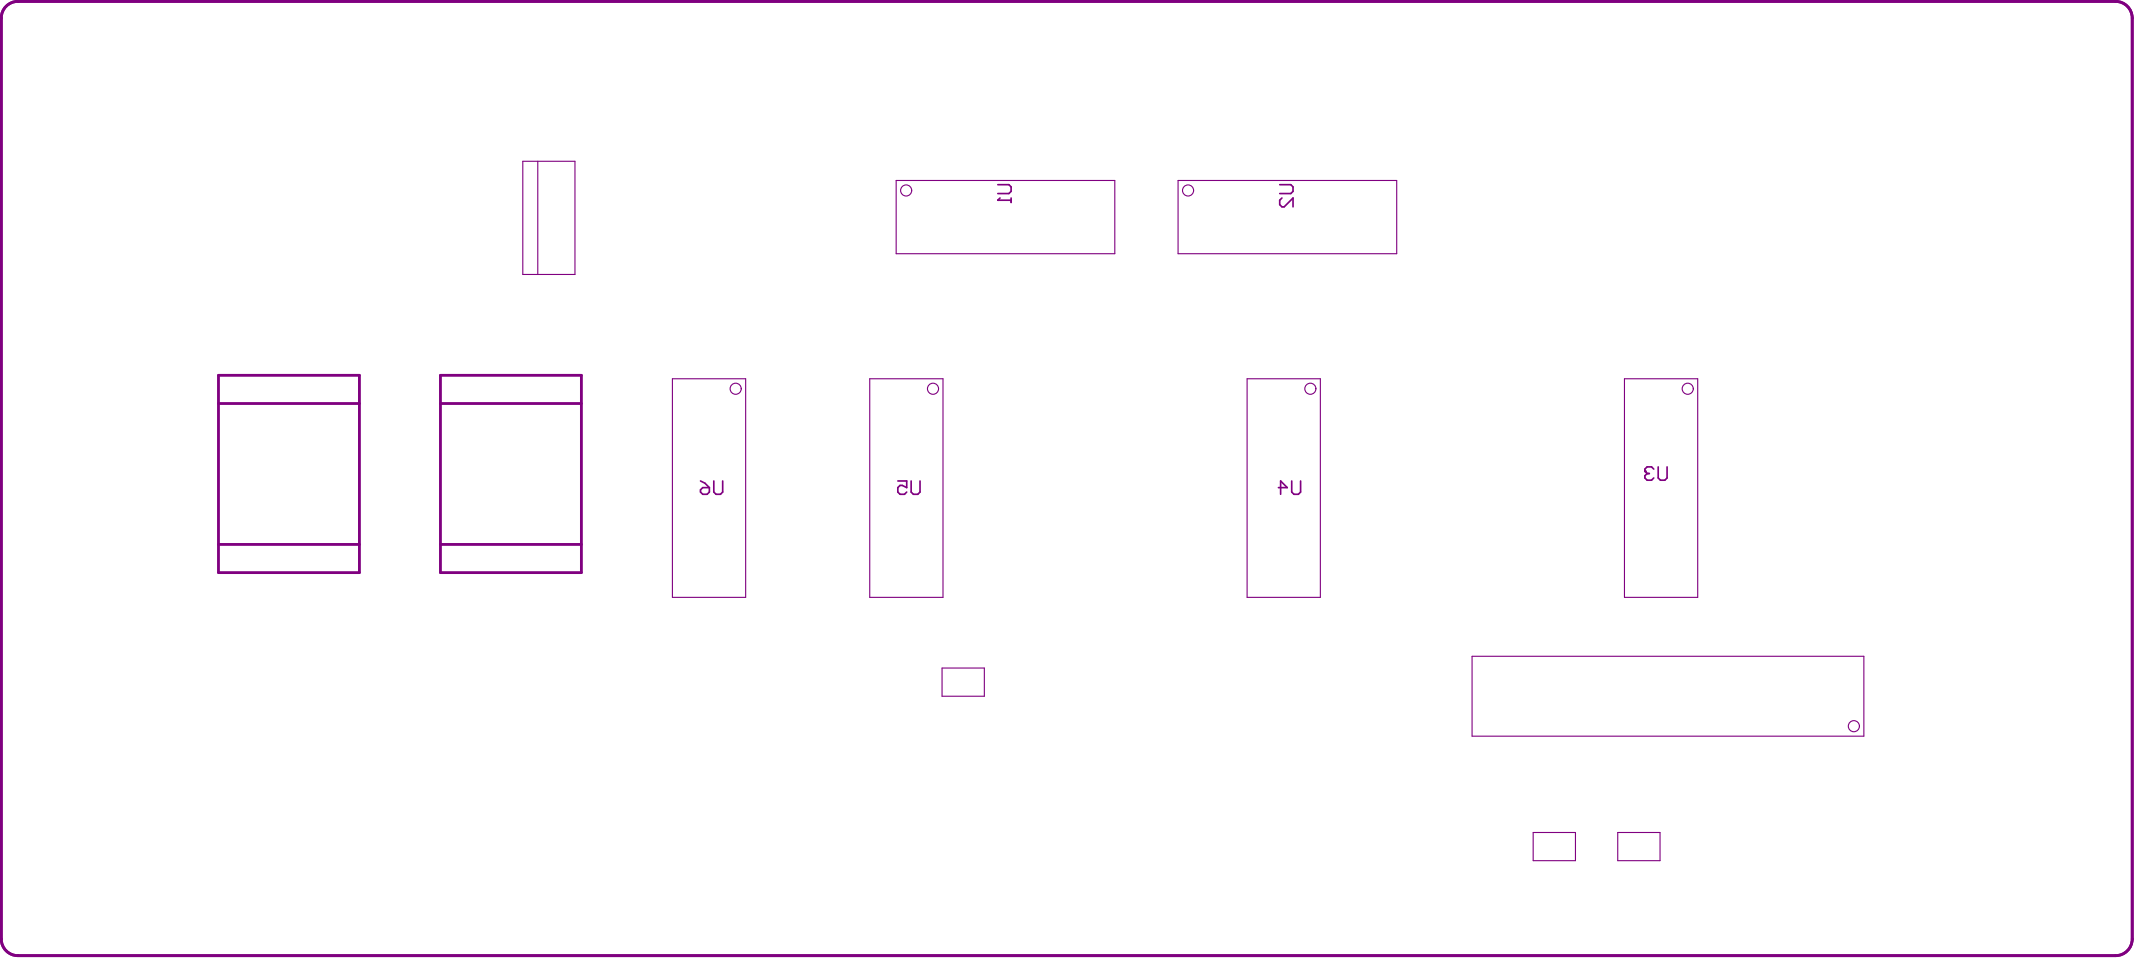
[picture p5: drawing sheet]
<svg xmlns="http://www.w3.org/2000/svg" width="641mm" height="288mm" viewBox="0 0 641 288" stroke-linecap="round" stroke-linejoin="round" font-family="sans-serif">
<path d="M65.5 112.5h42.3v59.2h-42.3zM132.1 112.5h42.3v59.2h-42.3zM65.5 121h42.3M132.1 121h42.3M65.5 163.2h42.3M132.1 163.2h42.3" fill="none" stroke="#800080" stroke-width=".84"/>
<path d="M299.3 55.4h3.3l.7 .6v1.4l-.7 .6h-3.3M303.3 59.4v1.3M299.3 60h4" fill="none" stroke="#800080" stroke-width=".5"/>
<circle cx="299.3" cy="60" r=".25" fill="#800080"/>
<path d="M299.9 59.4l-.6 .6M383.8 55.4h3.3l.7 .6v1.4l-.7 .6h-3.3M384.5 59.4l-.7 .6v1.4l.7 .6h.7l2.6-2.6v2.6M497.3 140v3.3l.7 .7h1.3l.7-.7v-3.3M496 140.6l-.7-.6h-1.3l-.7 .6v.7" fill="none" stroke="#800080" stroke-width=".5"/>
<circle cx="493.3" cy="141.3" r=".25" fill="#800080"/>
<path d="M210.1 146.9l.7-.7h2v1.3l-.7 .7h-1.3l-.7-.7zM210.1 144.2l1.3 .7 1.4 1.3M214.1 144.2v3.3l.7 .7h1.3l.7-.7v-3.3M269.3 144.2h2.6v2l-1.3-.7h-.6l-.7 .7v1.3l.7 .7h1.3l.6-.7M273.3 144.2v3.3l.6 .7h1.4l.6-.7v-3.3M383.4 146.2h2.7l-2-2v4M387.4 144.2v3.3l.7 .7h1.3l.7-.7v-3.3M493.3 141.3l.7 .7M494 142h.7M494 142l-.7 .6v.7l.7 .7h1.3l.7-.7" fill="none" stroke="#800080" stroke-width=".5"/>
<path d="M1.6 2.2a5 5 0 0 1 3.8-1.8h629.1a5 5 0 0 1 5 5v276.1a5 5 0 0 1-5 5h-629.1a5 5 0 0 1-5-5v-276.1a5 5 0 0 1 1.2-3.2z" fill="none" stroke="#800080" stroke-width=".84"/>
<g fill="none" stroke="#800080" stroke-width=".33">
<path d="M156.8 48.4h15.6v33.9h-15.6zM161.3 48.4v33.9M268.8 54.1h65.6v22h-65.6zM353.3 54.1h65.6v22h-65.6zM201.7 113.6h21.9v65.5h-21.9zM260.9 113.6h21.9v65.5h-21.9zM374 113.6h22v65.5h-22zM487.2 113.6h22v65.5h-22zM441.5 196.8h117.5v23.9h-117.5zM282.5 200.3h12.7v8.4h-12.7zM459.8 249.6h12.7v8.4h-12.7zM485.2 249.6h12.7v8.4h-12.7z"/>
<circle cx="271.8" cy="57.1" r="1.66"/>
<circle cx="356.3" cy="57.1" r="1.66"/>
<circle cx="220.6" cy="116.6" r="1.66"/>
<circle cx="279.8" cy="116.6" r="1.66"/>
<circle cx="393" cy="116.6" r="1.66"/>
<circle cx="506.2" cy="116.6" r="1.66"/>
<circle cx="556" cy="217.7" r="1.66"/>
</g>
</svg>
